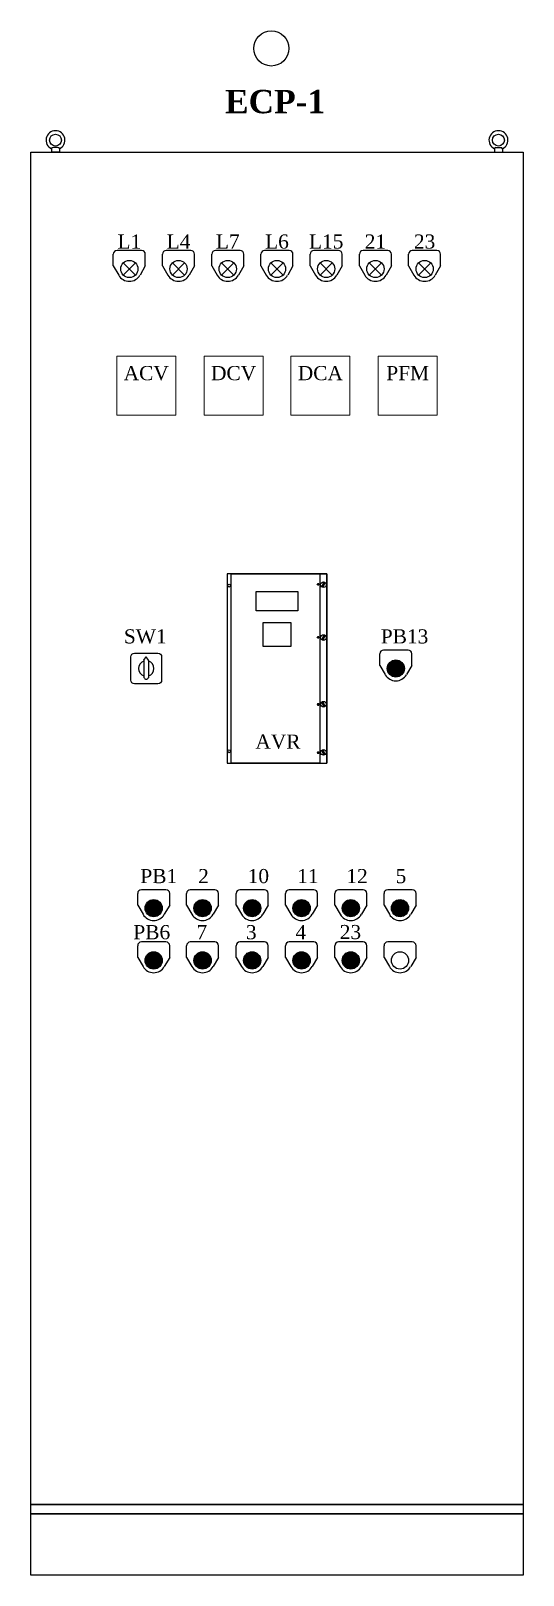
# Model space of a CAD drawing. Header units: millimetres. Extents: x -258 to 424, y -2156 to -1905.
# Drawn here: x -198.5 to -118.5, y -2155.8 to -1904.6 of the extents above; entities that cross this region are included whole.
import ezdxf
from ezdxf.enums import TextEntityAlignment as Align

# ---------------------------------------------------------------- set-up
doc = ezdxf.new("R2010")
doc.units = ezdxf.units.MM
doc.linetypes.add('ACAD_ISO02W100', pattern=[15, 12, -3])
doc.styles.add('ROMANS', font='times.ttf')
doc.styles.add('ROMANT', font='timesbd.ttf')

# ---------------------------------------------------------------- blocks, each defined once
blk = doc.blocks.new('A$C319E25F5')
at = {"color": 0}
for p, q in [((-3.7, 13.6), (0, 19.1)), ((-3.7, 13.6), (-3.7, -14.9)), ((3.7, 13.6), (0, 19.1)), ((3.7, 13.6), (3.7, -14.9))]:
    blk.add_line(p, q, dxfattribs=at)
blk.add_lwpolyline([(19, -25), (-19, -25, -0.414214), (-25, -19), (-25, 19, -0.414214), (-19, 25), (19, 25, -0.414214), (25, 19), (25, -19, -0.414214)], format="xyb", close=True, dxfattribs=at)
for centre, radius, start, end in [((0, 0), 12.4, 107.2341, 252.7659), ((0, 0), 12.4, 107.2341, 252.7659), ((0, 0), 12.4, 287.2341, 72.7659), ((0, 0), 12.4, 287.2341, 72.7659), ((-0.1, -13.6), 3.75, 199.0328, 272.0784), ((0.1, -13.6), 3.75, 267.9216, 340.9672)]:
    blk.add_arc(centre, radius, start, end, dxfattribs=at)

msp = doc.modelspace()

# ---------------------------------------------------------------- hatches: boundary and pattern name
h = msp.add_hatch()
h.set_pattern_fill('ANSI31', scale=0.16, style=0)
h.set_pattern_definition([(45, (-11816.909185, 2053.762094), (-0.014142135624, 0.014142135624), [])])
h.paths.add_polyline_path([(-151.77, -1994.62), (-151.8, -1994.62), (-151.8, -1994.67), (-151.77, -1994.67)])
h.paths.add_polyline_path([(-151.77, -1994.44), (-151.8, -1994.44), (-151.8, -1994.62), (-151.77, -1994.62)])
h.paths.add_polyline_path([(-151.77, -1994.67), (-151.8, -1994.67), (-151.8, -1994.84), (-151.77, -1994.84)])
h = msp.add_hatch()
h.set_pattern_fill('ANSI31', scale=0.16, style=0)
h.set_pattern_definition([(45, (-11816.909185, 2045.144502), (-0.014142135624, 0.014142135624), [])])
h.paths.add_polyline_path([(-151.77, -2003.23), (-151.8, -2003.23), (-151.8, -2003.29), (-151.77, -2003.29)])
h.paths.add_polyline_path([(-151.77, -2003.06), (-151.8, -2003.06), (-151.8, -2003.23), (-151.77, -2003.23)])
h.paths.add_polyline_path([(-151.77, -2003.29), (-151.8, -2003.29), (-151.8, -2003.46), (-151.77, -2003.46)])
h = msp.add_hatch()
h.set_pattern_fill('ANSI31', scale=0.16, style=0)
h.set_pattern_definition([(315, (-11816.909185, -6062.587655), (-0.014142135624, -0.014142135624), [])])
h.paths.add_polyline_path([(-151.77, -2014.21), (-151.8, -2014.21), (-151.8, -2014.15), (-151.77, -2014.15)])
h.paths.add_polyline_path([(-151.77, -2014.39), (-151.8, -2014.39), (-151.8, -2014.21), (-151.77, -2014.21)])
h.paths.add_polyline_path([(-151.77, -2014.15), (-151.8, -2014.15), (-151.8, -2013.99), (-151.77, -2013.99)])
h = msp.add_hatch()
h.set_pattern_fill('ANSI31', scale=0.16, style=0)
h.set_pattern_definition([(315, (-11816.909185, -6070.416946), (-0.014142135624, -0.014142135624), [])])
h.paths.add_polyline_path([(-151.77, -2022.04), (-151.8, -2022.04), (-151.8, -2021.98), (-151.77, -2021.98)])
h.paths.add_polyline_path([(-151.77, -2022.22), (-151.8, -2022.22), (-151.8, -2022.04), (-151.77, -2022.04)])
h.paths.add_polyline_path([(-151.77, -2021.98), (-151.8, -2021.98), (-151.8, -2021.81), (-151.77, -2021.81)])

# ---------------------------------------------------------------- linework, layer by layer
for p, q in [((-195.13, -1923.8), (-195.13, -1924.25)), ((-193.91, -1924.33), (-195.05, -1924.33)), ((-194.08, -1923.55), (-194.88, -1923.55)), ((-193.83, -1923.8), (-193.83, -1924.25)), ((-123.13, -1923.8), (-123.13, -1924.25)), ((-123.05, -1924.33), (-121.91, -1924.33)), ((-122.88, -1923.55), (-122.08, -1923.55)), ((-121.83, -1923.8), (-121.83, -1924.25)), ((-185.08, -1942.83), (-185.08, -1940.93)), ((-180.48, -1940.33), (-184.48, -1940.33)), ((-179.88, -1942.83), (-179.88, -1940.93)), ((-177.08, -1942.83), (-177.08, -1940.93)), ((-172.48, -1940.33), (-176.48, -1940.33)), ((-171.88, -1942.83), (-171.88, -1940.93)), ((-169.08, -1942.83), (-169.08, -1940.93)), ((-164.48, -1940.33), (-168.48, -1940.33)), ((-163.88, -1942.83), (-163.88, -1940.93)), ((-161.08, -1942.83), (-161.08, -1940.93)), ((-156.48, -1940.33), (-160.48, -1940.33)), ((-155.88, -1942.83), (-155.88, -1940.93)), ((-153.08, -1942.83), (-153.08, -1940.93)), ((-148.48, -1940.33), (-152.48, -1940.33)), ((-147.88, -1942.83), (-147.88, -1940.93)), ((-145.08, -1942.83), (-145.08, -1940.93)), ((-140.48, -1940.33), (-144.48, -1940.33)), ((-139.88, -1942.83), (-139.88, -1940.93)), ((-137.08, -1942.83), (-137.08, -1940.93)), ((-132.48, -1940.33), (-136.48, -1940.33)), ((-131.88, -1942.83), (-131.88, -1940.93)), ((-185.08, -1942.83), (-184.21, -1944.33)), ((-181.49, -1944.32), (-183.47, -1942.34)), ((-183.47, -1944.32), (-181.49, -1942.34)), ((-179.88, -1942.83), (-180.74, -1944.33)), ((-177.08, -1942.83), (-176.21, -1944.33)), ((-173.49, -1944.32), (-175.47, -1942.34)), ((-175.47, -1944.32), (-173.49, -1942.34)), ((-171.88, -1942.83), (-172.74, -1944.33)), ((-169.08, -1942.83), (-168.21, -1944.33)), ((-165.49, -1944.32), (-167.47, -1942.34)), ((-167.47, -1944.32), (-165.49, -1942.34)), ((-163.88, -1942.83), (-164.74, -1944.33)), ((-161.08, -1942.83), (-160.21, -1944.33)), ((-157.49, -1944.32), (-159.47, -1942.34)), ((-159.47, -1944.32), (-157.49, -1942.34)), ((-155.88, -1942.83), (-156.74, -1944.33)), ((-153.08, -1942.83), (-152.21, -1944.33)), ((-149.49, -1944.32), (-151.47, -1942.34)), ((-151.47, -1944.32), (-149.49, -1942.34)), ((-147.88, -1942.83), (-148.74, -1944.33)), ((-145.08, -1942.83), (-144.21, -1944.33)), ((-141.49, -1944.32), (-143.47, -1942.34)), ((-143.47, -1944.32), (-141.49, -1942.34)), ((-139.88, -1942.83), (-140.74, -1944.33)), ((-137.08, -1942.83), (-136.21, -1944.33)), ((-133.49, -1944.32), (-135.47, -1942.34)), ((-135.47, -1944.32), (-133.49, -1942.34)), ((-131.88, -1942.83), (-132.74, -1944.33)), ((-141.76, -2007.83), (-141.76, -2005.93)), ((-137.16, -2005.33), (-141.16, -2005.33)), ((-136.56, -2007.83), (-136.56, -2005.93)), ((-141.76, -2007.83), (-140.89, -2009.33)), ((-136.56, -2007.83), (-137.43, -2009.33)), ((-181.12, -2046.82), (-181.12, -2044.92)), ((-176.52, -2044.32), (-180.52, -2044.32)), ((-175.92, -2046.82), (-175.92, -2044.92)), ((-173.17, -2046.82), (-173.17, -2044.92)), ((-168.57, -2044.32), (-172.57, -2044.32)), ((-167.97, -2046.82), (-167.97, -2044.92)), ((-165.12, -2046.82), (-165.12, -2044.92)), ((-160.52, -2044.32), (-164.52, -2044.32)), ((-159.92, -2046.82), (-159.92, -2044.92)), ((-157.08, -2046.82), (-157.08, -2044.92)), ((-152.48, -2044.32), (-156.48, -2044.32)), ((-151.88, -2046.82), (-151.88, -2044.92)), ((-149.08, -2046.82), (-149.08, -2044.92)), ((-144.48, -2044.32), (-148.48, -2044.32)), ((-143.88, -2046.82), (-143.88, -2044.92)), ((-141.08, -2046.82), (-141.08, -2044.92)), ((-136.48, -2044.32), (-140.48, -2044.32)), ((-135.88, -2046.82), (-135.88, -2044.92)), ((-181.12, -2046.82), (-180.25, -2048.32)), ((-175.92, -2046.82), (-176.79, -2048.32)), ((-173.17, -2046.82), (-172.3, -2048.32)), ((-167.97, -2046.82), (-168.83, -2048.32)), ((-165.12, -2046.82), (-164.25, -2048.32)), ((-159.92, -2046.82), (-160.79, -2048.32)), ((-157.08, -2046.82), (-156.21, -2048.32)), ((-151.88, -2046.82), (-152.74, -2048.32)), ((-149.08, -2046.82), (-148.21, -2048.32)), ((-143.88, -2046.82), (-144.74, -2048.32)), ((-141.08, -2046.82), (-140.21, -2048.32)), ((-135.88, -2046.82), (-136.74, -2048.32)), ((-181.12, -2055.32), (-181.12, -2053.42)), ((-176.52, -2052.82), (-180.52, -2052.82)), ((-175.92, -2055.32), (-175.92, -2053.42)), ((-173.17, -2055.32), (-173.17, -2053.42)), ((-168.57, -2052.82), (-172.57, -2052.82)), ((-167.97, -2055.32), (-167.97, -2053.42)), ((-165.12, -2055.32), (-165.12, -2053.42)), ((-160.52, -2052.82), (-164.52, -2052.82)), ((-159.92, -2055.32), (-159.92, -2053.42)), ((-157.08, -2055.32), (-157.08, -2053.42)), ((-152.48, -2052.82), (-156.48, -2052.82)), ((-151.88, -2055.32), (-151.88, -2053.42)), ((-149.08, -2055.32), (-149.08, -2053.42)), ((-144.48, -2052.82), (-148.48, -2052.82)), ((-143.88, -2055.32), (-143.88, -2053.42)), ((-141.08, -2055.32), (-141.08, -2053.42)), ((-136.48, -2052.82), (-140.48, -2052.82)), ((-135.88, -2055.32), (-135.88, -2053.42)), ((-181.12, -2055.32), (-180.25, -2056.82)), ((-175.92, -2055.32), (-176.79, -2056.82)), ((-173.17, -2055.32), (-172.3, -2056.82)), ((-167.97, -2055.32), (-168.83, -2056.82)), ((-165.12, -2055.32), (-164.25, -2056.82)), ((-159.92, -2055.32), (-160.79, -2056.82)), ((-157.08, -2055.32), (-156.21, -2056.82)), ((-151.88, -2055.32), (-152.74, -2056.82)), ((-149.08, -2055.32), (-148.21, -2056.82)), ((-143.88, -2055.32), (-144.74, -2056.82)), ((-141.08, -2055.32), (-140.21, -2056.82)), ((-135.88, -2055.32), (-136.74, -2056.82))]:
    msp.add_line(p, q)
at = {"color": 7}
for p, q in [((-165.9, -1992.93), (-166.58, -1992.93)), ((-166.58, -1992.93), (-166.58, -2023.73)), ((-151.49, -1992.93), (-150.38, -1992.93)), ((-150.8, -1994.24), (-151.23, -1995.03)), ((-150.64, -1994.32), (-151.05, -1995.12)), ((-150.38, -1992.93), (-150.38, -2023.74)), ((-150.8, -2002.86), (-151.23, -2003.64)), ((-150.64, -2002.93), (-151.05, -2003.74)), ((-150.8, -2014.59), (-151.23, -2013.8)), ((-150.64, -2014.51), (-151.05, -2013.7)), ((-150.8, -2022.42), (-151.23, -2021.63)), ((-150.64, -2022.34), (-151.05, -2021.53)), ((-166.58, -2023.73), (-165.9, -2023.73)), ((-151.49, -2023.73), (-150.38, -2023.73))]:
    msp.add_line(p, q, dxfattribs=at)
for points in [[(-118.48, -2144.33), (-198.48, -2144.33), (-198.48, -1924.33), (-118.48, -1924.33)], [(-150.38, -2023.73), (-150.38, -1992.93), (-166.58, -1992.93), (-166.58, -2023.73)], [(-118.48, -2145.83), (-198.48, -2145.83), (-198.48, -2144.33), (-118.48, -2144.33)], [(-118.48, -2155.83), (-198.48, -2155.83), (-198.48, -2145.83), (-118.48, -2145.83)]]:
    msp.add_lwpolyline(points, close=True)
at = {"lineweight": 9}
for points in [[(-184.53, -1967.13), (-174.93, -1967.13), (-174.93, -1957.53), (-184.53, -1957.53)], [(-170.33, -1967.13), (-160.73, -1967.13), (-160.73, -1957.53), (-170.33, -1957.53)], [(-156.23, -1967.13), (-146.63, -1967.13), (-146.63, -1957.53), (-156.23, -1957.53)], [(-132.43, -1967.13), (-142.03, -1967.13), (-142.03, -1957.53), (-132.43, -1957.53)]]:
    msp.add_lwpolyline(points, close=True, dxfattribs=at)
at = {"color": 7, "linetype": 'Continuous'}
for points in [[(-165.9, -1992.93), (-151.49, -1992.93), (-151.49, -2023.73), (-165.9, -2023.73)], [(-165.9, -1992.93), (-151.49, -1992.93), (-151.49, -2023.73), (-165.9, -2023.73)], [(-161.88, -1995.78), (-155.07, -1995.78), (-155.07, -1998.97), (-161.88, -1998.97)], [(-161.88, -1995.78), (-155.07, -1995.78), (-155.07, -1998.97), (-161.88, -1998.97)], [(-160.78, -2004.71), (-156.17, -2004.71), (-156.17, -2000.91), (-160.78, -2000.91)], [(-160.78, -2004.71), (-156.17, -2004.71), (-156.17, -2000.91), (-160.78, -2000.91)]]:
    msp.add_lwpolyline(points, close=True, dxfattribs=at)
at = {"color": 7}
for points in [[(-151.96, -1994.62), (-151.49, -1994.62), (-151.49, -1994.67), (-151.96, -1994.67)], [(-151.8, -1994.44), (-151.77, -1994.44), (-151.77, -1994.84), (-151.8, -1994.84)], [(-151.96, -2003.23), (-151.49, -2003.23), (-151.49, -2003.29), (-151.96, -2003.29)], [(-151.8, -2003.06), (-151.77, -2003.06), (-151.77, -2003.46), (-151.8, -2003.46)], [(-151.96, -2014.21), (-151.49, -2014.21), (-151.49, -2014.15), (-151.96, -2014.15)], [(-151.8, -2014.39), (-151.77, -2014.39), (-151.77, -2013.99), (-151.8, -2013.99)], [(-151.96, -2022.04), (-151.49, -2022.04), (-151.49, -2021.98), (-151.96, -2021.98)], [(-151.8, -2022.22), (-151.77, -2022.22), (-151.77, -2021.81), (-151.8, -2021.81)]]:
    msp.add_lwpolyline(points, close=True, dxfattribs=at)
at = {"linetype": 'ACAD_ISO02W100', "const_width": 1.4}
for points in [[(-139.86, -2008.33, 1), (-138.46, -2008.33, 1)], [(-179.15, -2047.32, 1), (-177.75, -2047.32, 1)], [(-171.27, -2047.32, 1), (-169.87, -2047.32, 1)], [(-163.22, -2047.32, 1), (-161.82, -2047.32, 1)], [(-155.18, -2047.32, 1), (-153.78, -2047.32, 1)], [(-147.18, -2047.32, 1), (-145.78, -2047.32, 1)], [(-139.18, -2047.32, 1), (-137.78, -2047.32, 1)], [(-179.15, -2055.82, 1), (-177.75, -2055.82, 1)], [(-171.27, -2055.82, 1), (-169.87, -2055.82, 1)], [(-163.22, -2055.82, 1), (-161.82, -2055.82, 1)], [(-155.18, -2055.82, 1), (-153.78, -2055.82, 1)], [(-147.18, -2055.82, 1), (-145.78, -2055.82, 1)]]:
    msp.add_lwpolyline(points, format="xyb", close=True, dxfattribs=at)
for centre, radius in [((-159.4, -1907.45), 2.86), ((-194.48, -1922.37), 0.962), ((-122.48, -1922.37), 0.962), ((-182.48, -1943.33), 1.4), ((-174.48, -1943.33), 1.4), ((-166.48, -1943.33), 1.4), ((-158.48, -1943.33), 1.4), ((-150.48, -1943.33), 1.4), ((-142.48, -1943.33), 1.4), ((-134.48, -1943.33), 1.4), ((-139.16, -2008.33), 1.4), ((-178.52, -2047.32), 1.4), ((-178.52, -2047.32), 1.4), ((-170.57, -2047.32), 1.4), ((-162.52, -2047.32), 1.4), ((-154.48, -2047.32), 1.4), ((-146.48, -2047.32), 1.4), ((-138.48, -2047.32), 1.4), ((-178.52, -2055.82), 1.4), ((-178.52, -2055.82), 1.4), ((-170.57, -2055.82), 1.4), ((-162.52, -2055.82), 1.4), ((-154.48, -2055.82), 1.4), ((-146.48, -2055.82), 1.4), ((-138.48, -2055.82), 1.4)]:
    msp.add_circle(centre, radius)
at = {"color": 7, "linetype": 'Continuous'}
for centre, radius in [((-166.27, -1994.85), 0.23), ((-150.92, -1994.69), 0.46), ((-150.92, -1994.69), 0.46), ((-150.92, -2003.3), 0.46), ((-150.92, -2003.3), 0.46), ((-150.92, -2014.14), 0.46), ((-150.92, -2014.14), 0.46), ((-166.27, -2021.8), 0.23), ((-150.92, -2021.97), 0.46), ((-150.92, -2021.97), 0.46)]:
    msp.add_circle(centre, radius, dxfattribs=at)
for centre, radius, start, end in [((-194.48, -1922.37), 1.54, 294.9203, 245.0797), ((-122.48, -1922.37), 1.54, 294.9203, 245.0797), ((-194.88, -1923.8), 0.25, 90, 180), ((-195.05, -1924.25), 0.08, 180, 270), ((-194.08, -1923.8), 0.25, 0, 90), ((-193.91, -1924.25), 0.08, 270, 0), ((-122.88, -1923.8), 0.25, 90, 180), ((-123.05, -1924.25), 0.08, 180, 270), ((-122.08, -1923.8), 0.25, 0, 90), ((-121.91, -1924.25), 0.08, 270, 0), ((-184.48, -1940.93), 0.6, 90, 180), ((-180.48, -1940.93), 0.6, 0, 90), ((-176.48, -1940.93), 0.6, 90, 180), ((-172.48, -1940.93), 0.6, 0, 90), ((-168.48, -1940.93), 0.6, 90, 180), ((-164.48, -1940.93), 0.6, 0, 90), ((-160.48, -1940.93), 0.6, 90, 180), ((-156.48, -1940.93), 0.6, 0, 90), ((-152.48, -1940.93), 0.6, 90, 180), ((-148.48, -1940.93), 0.6, 0, 90), ((-144.48, -1940.93), 0.6, 90, 180), ((-140.48, -1940.93), 0.6, 0, 90), ((-136.48, -1940.93), 0.6, 90, 180), ((-132.48, -1940.93), 0.6, 0, 90), ((-182.48, -1943.33), 2, 210.0551, 329.9449), ((-174.48, -1943.33), 2, 210.0551, 329.9449), ((-166.48, -1943.33), 2, 210.0551, 329.9449), ((-158.48, -1943.33), 2, 210.0551, 329.9449), ((-150.48, -1943.33), 2, 210.0551, 329.9449), ((-142.48, -1943.33), 2, 210.0551, 329.9449), ((-134.48, -1943.33), 2, 210.0551, 329.9449), ((-141.16, -2005.93), 0.6, 90, 180), ((-137.16, -2005.93), 0.6, 0, 90), ((-139.16, -2008.33), 2, 210.0551, 329.9449), ((-180.52, -2044.92), 0.6, 90, 180), ((-176.52, -2044.92), 0.6, 0, 90), ((-172.57, -2044.92), 0.6, 90, 180), ((-168.57, -2044.92), 0.6, 0, 90), ((-164.52, -2044.92), 0.6, 90, 180), ((-160.52, -2044.92), 0.6, 0, 90), ((-156.48, -2044.92), 0.6, 90, 180), ((-152.48, -2044.92), 0.6, 0, 90), ((-148.48, -2044.92), 0.6, 90, 180), ((-144.48, -2044.92), 0.6, 0, 90), ((-140.48, -2044.92), 0.6, 90, 180), ((-136.48, -2044.92), 0.6, 0, 90), ((-178.52, -2047.32), 2, 210.0551, 329.9449), ((-170.57, -2047.32), 2, 210.0551, 329.9449), ((-162.52, -2047.32), 2, 210.0551, 329.9449), ((-154.48, -2047.32), 2, 210.0551, 329.9449), ((-146.48, -2047.32), 2, 210.0551, 329.9449), ((-138.48, -2047.32), 2, 210.0551, 329.9449), ((-180.52, -2053.42), 0.6, 90, 180), ((-176.52, -2053.42), 0.6, 0, 90), ((-172.57, -2053.42), 0.6, 90, 180), ((-168.57, -2053.42), 0.6, 0, 90), ((-164.52, -2053.42), 0.6, 90, 180), ((-160.52, -2053.42), 0.6, 0, 90), ((-156.48, -2053.42), 0.6, 90, 180), ((-152.48, -2053.42), 0.6, 0, 90), ((-148.48, -2053.42), 0.6, 90, 180), ((-144.48, -2053.42), 0.6, 0, 90), ((-140.48, -2053.42), 0.6, 90, 180), ((-136.48, -2053.42), 0.6, 0, 90), ((-178.52, -2055.82), 2, 210.0551, 329.9449), ((-170.57, -2055.82), 2, 210.0551, 329.9449), ((-162.52, -2055.82), 2, 210.0551, 329.9449), ((-154.48, -2055.82), 2, 210.0551, 329.9449), ((-146.48, -2055.82), 2, 210.0551, 329.9449), ((-138.48, -2055.82), 2, 210.0551, 329.9449)]:
    msp.add_arc(centre, radius, start, end)

# ---------------------------------------------------------------- block references
at = {"lineweight": 9, "xscale": 0.1000000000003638, "yscale": 0.1000000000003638, "zscale": 0.1000000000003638}
msp.add_blockref('A$C319E25F5', (-179.73, -2008.33), dxfattribs=at)

# ---------------------------------------------------------------- texts
for s, height, style, p in [('ECP-1', 3.8, 'ROMANT', (-158.79, -1916.09)), ('L1', 2.3, 'ROMANS', (-182.48, -1938.86)), ('L4', 2.3, 'ROMANS', (-174.48, -1938.86)), ('L7', 2.3, 'ROMANS', (-166.48, -1938.86)), ('L6', 2.3, 'ROMANS', (-158.48, -1938.86)), ('L15', 2.3, 'ROMANS', (-150.48, -1938.86)), ('21', 2.3, 'ROMANS', (-142.48, -1938.86)), ('23', 2.3, 'ROMANS', (-134.48, -1938.86))]:
    msp.add_text(s, height=height, dxfattribs=dict(style=style)).set_placement(p, align=Align.MIDDLE_CENTER)
at = {"lineweight": 9, "style": 'ROMANS'}
for s, p in [('ACV', (-179.73, -1960.27)), ('DCV', (-165.53, -1960.27)), ('DCA', (-151.43, -1960.27)), ('PFM', (-137.23, -1960.27)), ('AVR', (-158.32, -2020.22))]:
    msp.add_text(s, height=2.3, dxfattribs=at).set_placement(p, align=Align.MIDDLE_CENTER)
at = {"color": 2, "style": 'ROMANS'}
for s, p in [('SW1', (-183.36, -2003.1)), ('PB13', (-141.6, -2003.1)), ('PB1', (-180.68, -2042.1)), ('2', (-171.29, -2042.1)), ('10', (-163.24, -2042.1)), ('11', (-155.2, -2042.1)), ('12', (-147.2, -2042.1)), ('5', (-139.2, -2042.1)), ('PB6', (-181.82, -2051.22)), ('3', (-163.53, -2051.22)), ('23', (-148.28, -2051.2)), ('7', (-171.57, -2051.22)), ('4', (-155.48, -2051.22))]:
    msp.add_text(s, height=2.3, dxfattribs=at).set_placement(p, align=Align.MIDDLE_LEFT)

doc.saveas('drawing.dxf')
